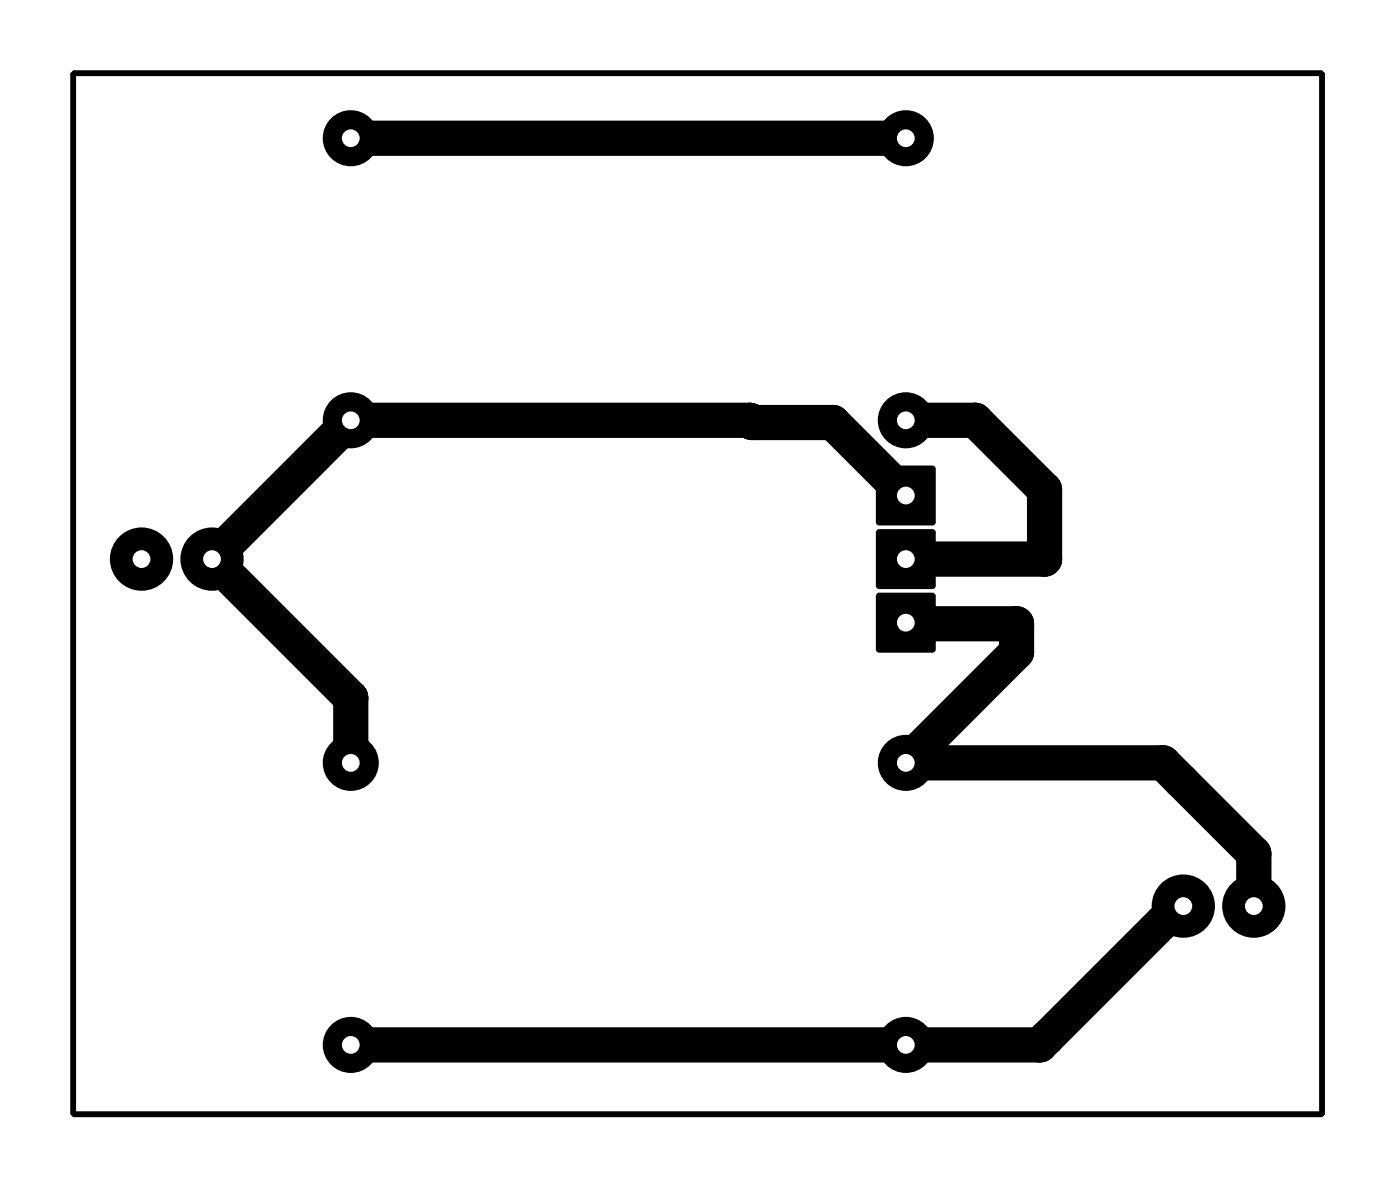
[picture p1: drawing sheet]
<svg xmlns="http://www.w3.org/2000/svg" width="50mm" height="43mm" viewBox="0 0 50 43" stroke-linecap="round" stroke-linejoin="round" font-family="sans-serif">
<g fill="#000">
<path d="M31.6 16.8h2.1v2.1h-2.1z" fill-rule="evenodd"/>
<path d="M31.6 21.4h2.1v2l-2.1 .1z" fill-rule="evenodd"/>
<path d="M31.6 19.1h2.1v2.1h-2.1z" fill-rule="evenodd"/>
<circle cx="12.6" cy="15.1" r="1.01"/>
<circle cx="12.6" cy="5" r="1.01"/>
<circle cx="27" cy="15.1" r=".63"/>
<circle cx="27.1" cy="15.2" r=".63"/>
<circle cx="30" cy="15.2" r=".63"/>
<circle cx="32.6" cy="15.1" r="1.01"/>
<circle cx="32.6" cy="5" r="1.01"/>
<circle cx="35.1" cy="15.1" r=".63"/>
<circle cx="37.6" cy="17.6" r=".63"/>
<circle cx="5.1" cy="20.1" r="1.14"/>
<circle cx="5.1" cy="20.1" r="1.01"/>
<circle cx="7.6" cy="20.1" r="1.14"/>
<circle cx="12.6" cy="27.5" r="1.01"/>
<circle cx="12.6" cy="37.6" r="1.01"/>
<circle cx="12.6" cy="25.1" r=".63"/>
<circle cx="32.6" cy="27.5" r="1.01"/>
<circle cx="32.6" cy="37.6" r="1.01"/>
<circle cx="32.7" cy="22.5" r=".63"/>
<circle cx="36.6" cy="23.5" r=".63"/>
<circle cx="36.6" cy="22.5" r=".63"/>
<circle cx="37.5" cy="37.6" r=".63"/>
<circle cx="37.6" cy="20.1" r=".63"/>
<circle cx="37.7" cy="37.4" r=".63"/>
<circle cx="41.9" cy="27.5" r=".63"/>
<circle cx="42.5" cy="32.6" r=".63"/>
<circle cx="42.6" cy="28.1" r=".63"/>
<circle cx="42.6" cy="32.6" r="1.14"/>
<circle cx="45.2" cy="32.6" r="1.14"/>
<circle cx="45.2" cy="30.8" r=".63"/>
</g>
<path d="M2.6 2.6h45v37.5h-45z" fill="none" stroke="#000" stroke-width=".2"/>
<path d="M12.6 5h20M32.6 17.8l-2.6-2.6h-2.9l-.1-.1h-14.4l-5 5 5 5v2.4M32.6 15.1h2.5l2.5 2.5v2.5h-5M32.6 22.4l4 .1v1l-4 4h9.3l3.3 3.2v1.9M42.6 32.6h-.1l-5 5h-24.9" fill="none" stroke="#000" stroke-width="1.3"/>
<circle cx="5.1" cy="20.1" r=".32" fill="#fff"/>
<circle cx="7.6" cy="20.1" r="1.01" fill="#000"/>
<circle cx="7.6" cy="20.1" r=".32" fill="#fff"/>
<circle cx="12.6" cy="37.6" r=".89" fill="#000"/>
<circle cx="12.6" cy="37.6" r=".32" fill="#fff"/>
<circle cx="12.6" cy="27.5" r=".89" fill="#000"/>
<circle cx="12.6" cy="27.5" r=".32" fill="#fff"/>
<circle cx="32.6" cy="37.6" r=".89" fill="#000"/>
<circle cx="32.6" cy="37.6" r=".32" fill="#fff"/>
<circle cx="32.6" cy="27.5" r=".89" fill="#000"/>
<circle cx="32.6" cy="27.5" r=".32" fill="#fff"/>
<circle cx="42.6" cy="32.6" r="1.01" fill="#000"/>
<circle cx="42.6" cy="32.6" r=".32" fill="#fff"/>
<circle cx="45.2" cy="32.6" r="1.01" fill="#000"/>
<circle cx="45.2" cy="32.6" r=".32" fill="#fff"/>
<circle cx="12.6" cy="15.1" r=".89" fill="#000"/>
<circle cx="12.6" cy="15.1" r=".32" fill="#fff"/>
<circle cx="12.6" cy="5" r=".89" fill="#000"/>
<circle cx="12.6" cy="5" r=".32" fill="#fff"/>
<circle cx="32.6" cy="15.1" r=".89" fill="#000"/>
<circle cx="32.6" cy="15.1" r=".32" fill="#fff"/>
<circle cx="32.6" cy="5" r=".89" fill="#000"/>
<circle cx="32.6" cy="5" r=".32" fill="#fff"/>
<path d="M31.7 21.5h1.9v1.9h-1.9z" fill="#000"/>
<circle cx="32.6" cy="22.4" r=".32" fill="#fff"/>
<path d="M31.7 19.2h1.9v1.9h-1.9z" fill="#000"/>
<circle cx="32.6" cy="20.1" r=".32" fill="#fff"/>
<path d="M31.7 16.9h1.9v1.9h-1.9z" fill="#000"/>
<circle cx="32.6" cy="17.8" r=".32" fill="#fff"/>
<path d="M2.6 2.6h45v37.5h-45z" fill="none" stroke="#000" stroke-width=".2"/>
</svg>
